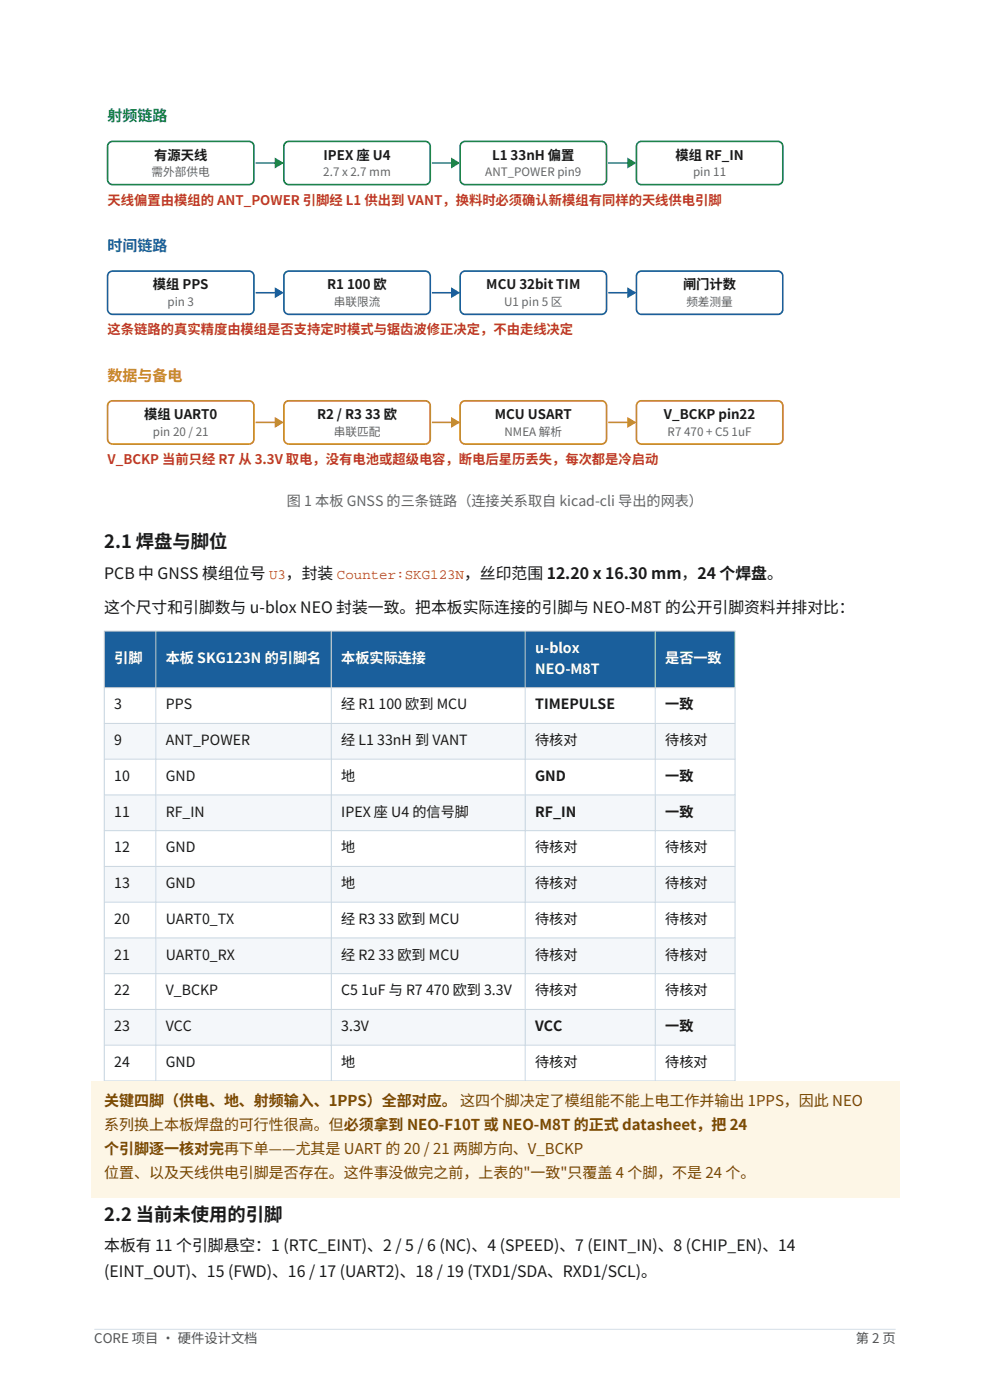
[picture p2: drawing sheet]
<svg xmlns="http://www.w3.org/2000/svg" width="210mm" height="297mm" viewBox="0 0 210 297" stroke-linecap="round" stroke-linejoin="round" font-family="sans-serif">
<defs><g id="words">
<g font-size="3.9" fill="#1a1a1a">
<text x="22.1" y="116.2">2.1 焊盘与脚位</text>
<text x="22.1" y="258.9">2.2 当前未使用的引脚</text>
</g>
<g font-size="3.4" fill="#1a1a1a">
<text x="22.1" y="122.8">PCB 中 GNSS 模组位号 U3，封装 Counter:SKG123N，丝印范围 12.20 x 16.30 mm，24 个焊盘。</text>
<text x="22.1" y="130">这个尺寸和引脚数与 u-blox NEO 封装一致。把本板实际连接的引脚与 NEO-M8T 的公开引脚资料并排对比：</text>
<text x="22.1" y="265.5">本板有 11 个引脚悬空：1 (RTC_EINT)、2 / 5 / 6 (NC)、4 (SPEED)、7 (EINT_IN)、8 (CHIP_EN)、14</text>
<text x="22.1" y="270.9">(EINT_OUT)、15 (FWD)、16 / 17 (UART2)、18 / 19 (TXD1/SDA、RXD1/SCL)。</text>
</g>
<text font-size="3.2" fill="#1e8449" x="22.8" y="25.8">射频链路</text>
<text font-size="3.2" fill="#1a5f9c" x="22.8" y="53.3">时间链路</text>
<text font-size="3.2" fill="#d68910" x="22.8" y="80.8">数据与备电</text>
<g font-size="3.2" fill="#7a4a00">
<text x="22.1" y="234.6">关键四脚（供电、地、射频输入、1PPS）全部对应。 这四个脚决定了模组能不能上电工作并输出 1PPS，因此 NEO</text>
<text x="22.1" y="239.7">系列换上本板焊盘的可行性很高。但必须拿到 NEO-F10T 或 NEO-M8T 的正式 datasheet，把 24</text>
<text x="22.1" y="244.8">个引脚逐一核对完再下单——尤其是 UART 的 20 / 21 两脚方向、V_BCKP</text>
<text x="22.1" y="250">位置、以及天线供电引脚是否存在。这件事没做完之前，上表的&quot;一致&quot;只覆盖 4 个脚，不是 24 个。</text>
</g>
<text font-size="3" fill="#666" x="60.9" y="107.4">图 1 本板 GNSS 的三条链路（连接关系取自 kicad-cli 导出的网表）</text>
<g font-size="3" fill="#fff">
<text x="24.2" y="140.7">引脚</text>
<text x="35.2" y="140.7">本板 SKG123N 的引脚名</text>
<text x="72.4" y="140.7">本板实际连接</text>
<text x="113.5" y="138.5">u-blox</text>
<text x="113.5" y="142.9">NEO-M8T</text>
<text x="141.1" y="140.7">是否一致</text>
</g>
<g font-size="3" fill="#1a1a1a">
<text x="24.2" y="150.5">3</text>
<text x="35.2" y="150.5">PPS</text>
<text x="72.4" y="150.5">经 R1 100 欧到 MCU</text>
<text x="113.5" y="150.5">TIMEPULSE</text>
<text x="141.1" y="150.5">一致</text>
<text x="24.2" y="158.1">9</text>
<text x="35.2" y="158.1">ANT_POWER</text>
<text x="72.4" y="158.1">经 L1 33nH 到 VANT</text>
<text x="113.5" y="158.1">待核对</text>
<text x="141.1" y="158.1">待核对</text>
<text x="24.2" y="165.6">10</text>
<text x="35.2" y="165.6">GND</text>
<text x="72.4" y="165.6">地</text>
<text x="113.5" y="165.6">GND</text>
<text x="141.1" y="165.6">一致</text>
<text x="24.2" y="173.2">11</text>
<text x="35.2" y="173.2">RF_IN</text>
<text x="72.4" y="173.2">IPEX 座 U4 的信号脚</text>
<text x="113.5" y="173.2">RF_IN</text>
<text x="141.1" y="173.2">一致</text>
<text x="24.2" y="180.8">12</text>
<text x="35.2" y="180.8">GND</text>
<text x="72.4" y="180.8">地</text>
<text x="113.5" y="180.8">待核对</text>
<text x="141.1" y="180.8">待核对</text>
<text x="24.2" y="188.4">13</text>
<text x="35.2" y="188.4">GND</text>
<text x="72.4" y="188.4">地</text>
<text x="113.5" y="188.4">待核对</text>
<text x="141.1" y="188.4">待核对</text>
<text x="24.2" y="196">20</text>
<text x="35.2" y="196">UART0_TX</text>
<text x="72.4" y="196">经 R3 33 欧到 MCU</text>
<text x="113.5" y="196">待核对</text>
<text x="141.1" y="196">待核对</text>
<text x="24.2" y="203.6">21</text>
<text x="35.2" y="203.6">UART0_RX</text>
<text x="72.4" y="203.6">经 R2 33 欧到 MCU</text>
<text x="113.5" y="203.6">待核对</text>
<text x="141.1" y="203.6">待核对</text>
<text x="24.2" y="211.1">22</text>
<text x="35.2" y="211.1">V_BCKP</text>
<text x="72.4" y="211.1">C5 1uF 与 R7 470 欧到 3.3V</text>
<text x="113.5" y="211.1">待核对</text>
<text x="141.1" y="211.1">待核对</text>
<text x="24.2" y="218.7">23</text>
<text x="35.2" y="218.7">VCC</text>
<text x="72.4" y="218.7">3.3V</text>
<text x="113.5" y="218.7">VCC</text>
<text x="141.1" y="218.7">一致</text>
<text x="24.2" y="226.3">24</text>
<text x="35.2" y="226.3">GND</text>
<text x="72.4" y="226.3">地</text>
<text x="113.5" y="226.3">待核对</text>
<text x="141.1" y="226.3">待核对</text>
</g>
<g font-size="2.8" fill="#1a1a1a">
<text x="32.7" y="33.9">有源天线</text>
<text x="68.6" y="33.9">IPEX 座 U4</text>
<text x="104.4" y="33.9">L1 33nH 偏置</text>
<text x="143.3" y="33.9">模组 RF_IN</text>
<text x="32.4" y="61.4">模组 PPS</text>
<text x="69.4" y="61.4">R1 100 欧</text>
<text x="103.2" y="61.4">MCU 32bit TIM</text>
<text x="144.9" y="61.4">闸门计数</text>
<text x="30.6" y="88.9">模组 UART0</text>
<text x="67.2" y="88.9">R2 / R3 33 欧</text>
<text x="104.9" y="88.9">MCU USART</text>
<text x="140.8" y="88.9">V_BCKP pin22</text>
</g>
<g font-size="2.8" fill="#c0392b">
<text x="22.8" y="43.4">天线偏置由模组的 ANT_POWER 引脚经 L1 供出到 VANT，换料时必须确认新模组有同样的天线供电引脚</text>
<text x="22.8" y="70.9">这条链路的真实精度由模组是否支持定时模式与锯齿波修正决定，不由走线决定</text>
<text x="22.8" y="98.4">V_BCKP 当前只经 R7 从 3.3V 取电，没有电池或超级电容，断电后星历丢失，每次都是冷启动</text>
</g>
<g font-size="2.8" fill="#555">
<text x="20" y="285">CORE 项目 · 硬件设计文档</text>
<text x="181.5" y="285">第 2 页</text>
</g>
<g font-size="2.5" fill="#666">
<text x="32.2" y="37.4">需外部供电</text>
<text x="68.6" y="37.4">2.7 x 2.7 mm</text>
<text x="102.9" y="37.4">ANT_POWER pin9</text>
<text x="147" y="37.4">pin 11</text>
<text x="35.5" y="64.9">pin 3</text>
<text x="70.8" y="64.9">串联限流</text>
<text x="106.9" y="64.9">U1 pin 5 区</text>
<text x="145.6" y="64.9">频差测量</text>
<text x="32.4" y="92.4">pin 20 / 21</text>
<text x="70.8" y="92.4">串联匹配</text>
<text x="107" y="92.4">NMEA 解析</text>
<text x="141.6" y="92.4">R7 470 + C5 1uF</text>
</g>
</g></defs>
<path d="M20 282h170" fill="none" stroke="#d5dee7" stroke-width=".21"/>
<path d="M23 30.4l.9-.4h28.9a1.06 1.06 0 0 1 1.1 1.1v7a1.06 1.06 0 0 1-1.1 1.1h-28.9a1.06 1.06 0 0 1-1.1-1.1v-7z" fill-rule="evenodd" fill="#fff" stroke="#1e8449" stroke-width=".35"/>
<path d="M54.2 34.6h5.7" fill="none" stroke="#1e8449" stroke-width=".32"/>
<path d="M58.5 33.7l1.4 .9-1.4 .8z" fill="#1e8449" stroke="#1e8449" stroke-width=".35"/>
<path d="M60.6 30.2l.7-.2h28.9a1.06 1.06 0 0 1 1.1 1.1v7a1.06 1.06 0 0 1-1.1 1.1h-28.9a1.06 1.06 0 0 1-1.1-1.1v-7z" fill-rule="evenodd" fill="#fff" stroke="#1e8449" stroke-width=".35"/>
<path d="M91.6 34.6h5.7" fill="none" stroke="#1e8449" stroke-width=".32"/>
<path d="M95.8 33.7l1.5 .9-1.5 .8z" fill="#1e8449" stroke="#1e8449" stroke-width=".35"/>
<path d="M97.8 30.4l.9-.4h28.9a1.06 1.06 0 0 1 1.1 1.1v7a1.06 1.06 0 0 1-1.1 1.1h-28.9a1.06 1.06 0 0 1-1.1-1.1v-7z" fill-rule="evenodd" fill="#fff" stroke="#1e8449" stroke-width=".35"/>
<path d="M129 34.6h5.7" fill="none" stroke="#1e8449" stroke-width=".32"/>
<path d="M133.2 33.7l1.5 .9-1.5 .8z" fill="#1e8449" stroke="#1e8449" stroke-width=".35"/>
<path d="M135.2 30.4l.9-.4h28.9a1.06 1.06 0 0 1 1 1.1v7a1.06 1.06 0 0 1-1 1.1h-28.9a1.06 1.06 0 0 1-1.1-1.1v-7z" fill-rule="evenodd" fill="#fff" stroke="#1e8449" stroke-width=".35"/>
<path d="M23 57.9l.9-.4h28.9a1.06 1.06 0 0 1 1.1 1.1v7a1.06 1.06 0 0 1-1.1 1.1h-28.9a1.06 1.06 0 0 1-1.1-1.1v-7z" fill-rule="evenodd" fill="#fff" stroke="#1a5f9c" stroke-width=".35"/>
<path d="M54.2 62.1h5.7" fill="none" stroke="#1a5f9c" stroke-width=".32"/>
<path d="M58.5 61.3l1.4 .8-1.4 .8z" fill="#1a5f9c" stroke="#1a5f9c" stroke-width=".35"/>
<path d="M60.4 57.9l.9-.4h28.9a1.06 1.06 0 0 1 1.1 1.1v7a1.06 1.06 0 0 1-1.1 1.1h-28.9a1.06 1.06 0 0 1-1.1-1.1v-7z" fill-rule="evenodd" fill="#fff" stroke="#1a5f9c" stroke-width=".35"/>
<path d="M91.6 62.1h5.7" fill="none" stroke="#1a5f9c" stroke-width=".32"/>
<path d="M95.8 61.3l1.5 .8-1.5 .8z" fill="#1a5f9c" stroke="#1a5f9c" stroke-width=".35"/>
<path d="M97.8 57.9l.9-.4h28.9a1.06 1.06 0 0 1 1.1 1.1v7a1.06 1.06 0 0 1-1.1 1.1h-28.9a1.06 1.06 0 0 1-1.1-1.1v-7z" fill-rule="evenodd" fill="#fff" stroke="#1a5f9c" stroke-width=".35"/>
<path d="M129 62.1h5.7" fill="none" stroke="#1a5f9c" stroke-width=".32"/>
<path d="M133.2 61.3l1.5 .8-1.5 .8z" fill="#1a5f9c" stroke="#1a5f9c" stroke-width=".35"/>
<path d="M135.2 57.9l.9-.4h28.9a1.06 1.06 0 0 1 1 1.1v7a1.06 1.06 0 0 1-1 1.1h-28.9a1.06 1.06 0 0 1-1.1-1.1v-7z" fill-rule="evenodd" fill="#fff" stroke="#1a5f9c" stroke-width=".35"/>
<path d="M23 85.5l.9-.5h28.9a1.06 1.06 0 0 1 1.1 1.1v7a1.06 1.06 0 0 1-1.1 1.1h-28.9a1.06 1.06 0 0 1-1.1-1.1v-7z" fill-rule="evenodd" fill="#fff" stroke="#d68910" stroke-width=".35"/>
<path d="M54.2 89.6h5.7" fill="none" stroke="#d68910" stroke-width=".32"/>
<path d="M58.5 88.8l1.4 .8-1.4 .9z" fill="#d68910" stroke="#d68910" stroke-width=".35"/>
<path d="M60.4 85.5l.9-.5h28.9a1.06 1.06 0 0 1 1.1 1.1v7a1.06 1.06 0 0 1-1.1 1.1h-28.9a1.06 1.06 0 0 1-1.1-1.1v-7z" fill-rule="evenodd" fill="#fff" stroke="#d68910" stroke-width=".35"/>
<path d="M91.6 89.6h5.7" fill="none" stroke="#d68910" stroke-width=".32"/>
<path d="M95.8 88.8l1.5 .8-1.5 .9z" fill="#d68910" stroke="#d68910" stroke-width=".35"/>
<path d="M97.8 85.5l.9-.5h28.9a1.06 1.06 0 0 1 1.1 1.1v7a1.06 1.06 0 0 1-1.1 1.1h-28.9a1.06 1.06 0 0 1-1.1-1.1v-7z" fill-rule="evenodd" fill="#fff" stroke="#d68910" stroke-width=".35"/>
<path d="M129 89.6h5.7" fill="none" stroke="#d68910" stroke-width=".32"/>
<path d="M133.2 88.8l1.5 .8-1.5 .9z" fill="#d68910" stroke="#d68910" stroke-width=".35"/>
<path d="M135.2 85.5l.9-.5h28.9a1.06 1.06 0 0 1 1 1.1v7a1.06 1.06 0 0 1-1 1.1h-28.9a1.06 1.06 0 0 1-1.1-1.1v-7z" fill-rule="evenodd" fill="#fff" stroke="#d68910" stroke-width=".35"/>
<path d="M22.1 133.9h133.8v12h-133.8z" fill-rule="evenodd" fill="#1a5f9c"/>
<path d="M22.1 145.9h133.8v7.6h-133.8z" fill-rule="evenodd" fill="#fff"/>
<path d="M22.1 153.5h133.8v7.6h-133.8z" fill-rule="evenodd" fill="#f4f7fa"/>
<path d="M22.1 161.1h133.8v7.5h-133.8z" fill-rule="evenodd" fill="#fff"/>
<path d="M22.1 168.6h133.8v7.6h-133.8z" fill-rule="evenodd" fill="#f4f7fa"/>
<path d="M22.1 176.2h133.8v7.6h-133.8z" fill-rule="evenodd" fill="#fff"/>
<path d="M22.1 183.8h133.8v7.6h-133.8z" fill-rule="evenodd" fill="#f4f7fa"/>
<path d="M22.1 191.4h133.8v7.6h-133.8z" fill-rule="evenodd" fill="#fff"/>
<path d="M22.1 199h133.8v7.6h-133.8z" fill-rule="evenodd" fill="#f4f7fa"/>
<path d="M22.1 206.6h133.8v7.5h-133.8z" fill-rule="evenodd" fill="#fff"/>
<path d="M22.1 214.1h133.8v7.6h-133.8z" fill-rule="evenodd" fill="#f4f7fa"/>
<path d="M22.1 221.7h133.8v7.6h-133.8z" fill-rule="evenodd" fill="#fff"/>
<g fill="none" stroke="#c9d6e2" stroke-width=".21">
<path d="M22.1 133.9h133.8v95.4h-133.8zM33.1 133.9v95.4M70.3 133.9v95.4M111.4 133.9v95.4M139 133.9v95.4M22.1 145.9h133.8M22.1 153.5h133.8M22.1 161.1h133.8M22.1 168.6h133.8M22.1 176.2h133.8M22.1 183.8h133.8M22.1 191.4h133.8"/>
<path d="M22.1 199h133.8M22.1 206.6h133.8M22.1 214.1h133.8M22.1 221.7h133.8"/>
</g>
<path d="M19.3 229.3h171.4v24.7h-171.4z" fill-rule="evenodd" fill="#fdf6e6"/>
<use href="#words"/>
</svg>
